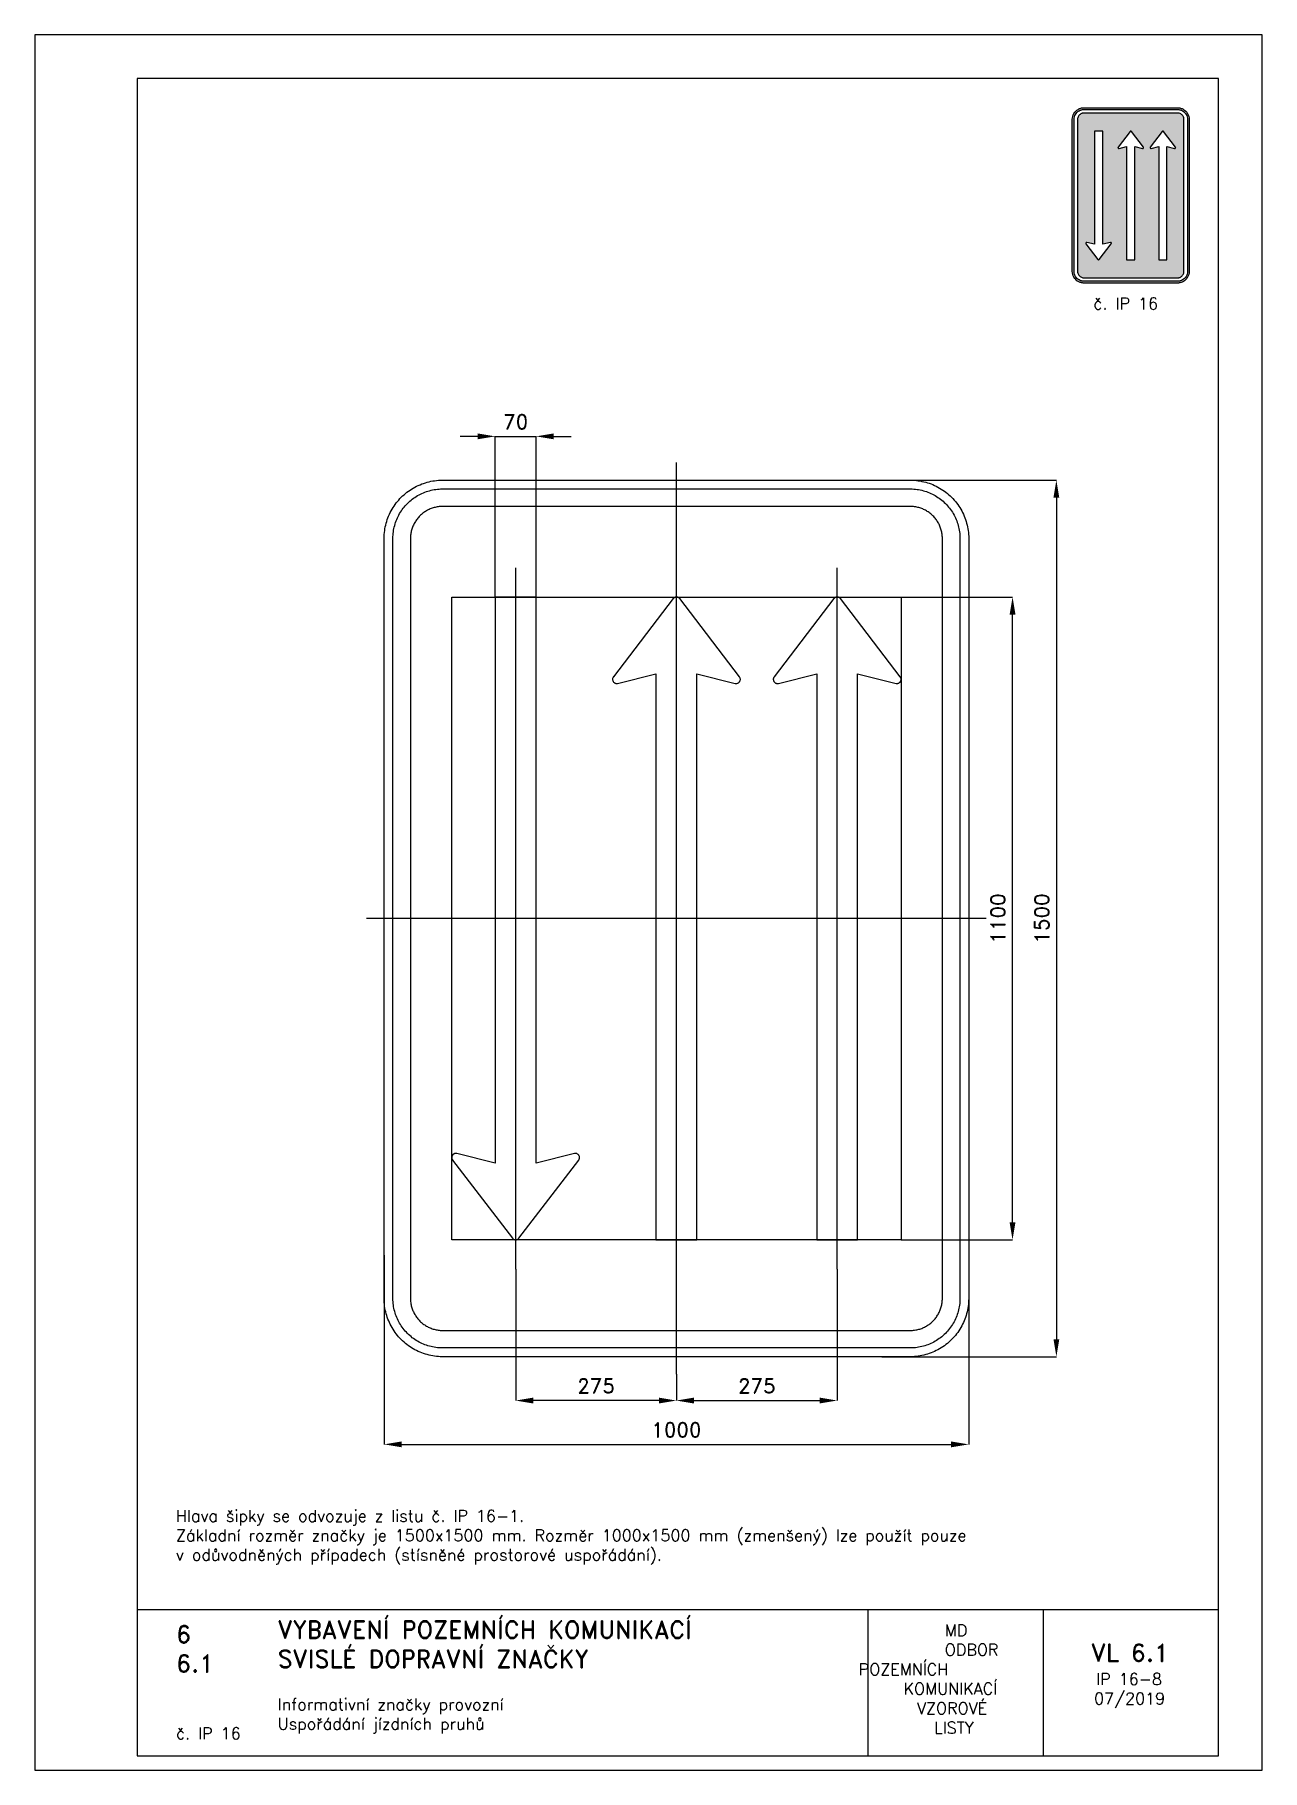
# Paper-space layout 'IP 16-8' of a CAD drawing. Header units: millimetres. Extents: x 0 to 210, y 0 to 297.
# The model-space entities are those that its viewports show. They can reach past a viewport. Long polylines and large blocks are cut down to what shows.
import ezdxf

# ---------------------------------------------------------------- set-up
doc = ezdxf.new("R2010")
doc.units = ezdxf.units.MM
doc.header["$LTSCALE"] = 5
doc.linetypes.add('ČERCHOVANÁX2', pattern=[2, 1, -0.5, 0, -0.5])
doc.linetypes.add('ČÁRKOVANÁX2', pattern=[1.5, 1, -0.5])
for name, color, linetype in [('Kóty', 2, 'Continuous'), ('Rozpiska', 7, 'Continuous'), ('Značka', 7, 'Continuous')]:
    doc.layers.add(name, color=color, linetype=linetype)
doc.layers.add('Rámeček', color=6, linetype='Continuous', plot=False)
doc.styles.get("Standard").update_dxf_attribs({"font": 'romand.shx', "height": 25})
doc.dimstyles.get("Standard").update_dxf_attribs({"dimtxt": 25, "dimasz": 30, "dimexe": 0.18, "dimexo": 0.0625, "dimgap": 12.5, "dimtad": 1, "dimdec": 0, "dimzin": 0, "dimdsep": 46, "dimtxsty": 'Standard', "dimcen": 0.09, "dimadec": 0, "dimazin": 0, "dimtfac": 1, "dimtdec": 0, "dimtofl": 0, "dimtmove": 0, "dimatfit": 3, "dimfxl": 1, "dimtolj": 1, "dimtzin": 0, "dimarcsym": 0})

psp = doc.layouts.new('IP 16-8')

# ---------------------------------------------------------------- texts
at = {"layer": 'Rozpiska', "color": 7, "attachment_point": 1}
for s, width, gutter_width, heights, insert, char_height in [('\\pi3.61905;č. IP 16', 20, 125, [0], (177.5, 252), 2), ('Hlava šipky se odvozuje z listu č. IP 16-1.\\PZákladní rozměr značky je 1500x1500 mm. Rozměr 1000x1500 mm (zmenšený) lze použít pouze {\\H2.02381x; }\\Pv odůvodněných případech (stísněné prostorové uspořádání).{\\H1.84921x; }', 167.386, 100, [0], (24.14, 44.54), 2), ('6', 149.0422, 100, [0], (24.17, 24.77), 3), ('{\\C6;VYBAVENÍ POZEMNÍCH KOMUNIKACÍ\\P}SVISLÉ DOPRAVNÍ ZNAČKY{\\H1.34524x; }', 149.0422, 100, [0], (41.56, 25.56), 3), ('\\pi14.7414;{\\C6;MD\\P\\pi2.36044;}ODBOR POZEMNÍCH{\\H1.57143x; }\\P\\pi7.69378;KOMUNIKACÍ{\\H1.5x; }\\P\\pi9.97949;{\\C6;VZOROVÉ\\H1.47619x; \\H0.67742x;\\P\\pi12.93187;LISTY\\H1.26984x; }', 33.1018, 100, [0], (140.95, 24.95), 2), ('\\pi1.03113;{\\H1.5x;\\C6;VL 6.1\\P\\pi1.93586;\\H0.66667x;IP 16-8\\H1.66666x; \\H0.6x;\\P\\pi1.5549;07/2019\\H1.80159x; }', 16.0623, 100, [0], (179.66, 21.61), 2), ('6.1', 149.0422, 100, [0], (24.17, 19.78), 3), ('{\\C6;Informativní značky provozní\\P}Uspořádání jízdních pruhů{\\H1.83333x; }', 149.0422, 100, [0], (41.56, 12.29), 2), ('{\\C6;č. IP 16}', 18.3305, 100, [2.67], (24.18, 7.3), 2)]:
    psp.add_mtext_dynamic_manual_height_columns(s, width=width, gutter_width=gutter_width, heights=heights, dxfattribs=dict(at, insert=insert, char_height=char_height))

msp = doc.modelspace()

# ---------------------------------------------------------------- blocks, each defined once
blk = doc.blocks.new('*D0')
at = {"layer": 'Defpoints', "color": 0, "transparency": 16777216}
for p in [(-500, -576.2), (500, -596.8), (500, -900)]:
    blk.add_point(p, dxfattribs=at)
at = {"layer": 'Kóty', "color": 0, "lineweight": -2, "transparency": 16777216}
for p, q in [((-500, -576.2), (-500, -900.2)), ((500, -596.9), (500, -900.2)), ((-470, -900), (470, -900))]:
    blk.add_line(p, q, dxfattribs=at)
at = {"layer": 'Kóty', "color": 0, "transparency": 16777216}
for points in [[(-470, -895), (-470, -905), (-500, -900)], [(470, -895), (470, -905), (500, -900)]]:
    blk.add_solid(points, dxfattribs=at)
at = {"layer": 'Kóty', "color": 0, "transparency": 16777216, "insert": (0, -875), "char_height": 25, "attachment_point": 5}
blk.add_mtext('\\A1;1000', dxfattribs=at)
blk = doc.blocks.new('*D1')
at = {"layer": 'Defpoints', "color": 0, "transparency": 16777216}
for p in [(384.34, 550), (575, 550), (384.34, -550)]:
    blk.add_point(p, dxfattribs=at)
at = {"layer": 'Kóty', "color": 0, "lineweight": -2, "transparency": 16777216}
for p, q in [((384.4025, 550), (575.18, 550)), ((575, -520), (575, 520)), ((384.4025, -550), (575.18, -550))]:
    blk.add_line(p, q, dxfattribs=at)
at = {"layer": 'Kóty', "color": 0, "transparency": 16777216}
for points in [[(570, 520), (580, 520), (575, 550)], [(570, -520), (580, -520), (575, -550)]]:
    blk.add_solid(points, dxfattribs=at)
at = {"layer": 'Kóty', "color": 0, "transparency": 16777216, "insert": (550, 0), "char_height": 25, "attachment_point": 5, "rotation": 90}
blk.add_mtext('\\A1;1100', dxfattribs=at)
blk = doc.blocks.new('*D2')
at = {"layer": 'Defpoints', "color": 0, "transparency": 16777216}
for p in [(339.5, 750), (351.4, -750), (650, -750)]:
    blk.add_point(p, dxfattribs=at)
at = {"layer": 'Kóty', "color": 0, "lineweight": -2, "transparency": 16777216}
for p, q in [((339.6, 750), (650.2, 750)), ((650, 720), (650, -720)), ((351.5, -750), (650.2, -750))]:
    blk.add_line(p, q, dxfattribs=at)
at = {"layer": 'Kóty', "color": 0, "transparency": 16777216}
for points in [[(645, 720), (655, 720), (650, 750)], [(645, -720), (655, -720), (650, -750)]]:
    blk.add_solid(points, dxfattribs=at)
at = {"layer": 'Kóty', "color": 0, "transparency": 16777216, "insert": (625, 0), "char_height": 25, "attachment_point": 5, "rotation": 90}
blk.add_mtext('\\A1;1500', dxfattribs=at)
blk = doc.blocks.new('*D3')
at = {"layer": 'Defpoints', "color": 0, "transparency": 16777216}
for p in [(275, -600), (0, -780), (275, -825)]:
    blk.add_point(p, dxfattribs=at)
at = {"layer": 'Kóty', "color": 0, "lineweight": -2, "transparency": 16777216}
for p, q in [((275, -600.0625), (275, -825.18)), ((0, -780.0625), (0, -825.18)), ((30, -825), (245, -825))]:
    blk.add_line(p, q, dxfattribs=at)
at = {"layer": 'Kóty', "color": 0, "transparency": 16777216}
for points in [[(30, -820), (30, -830), (0, -825)], [(245, -820), (245, -830), (275, -825)]]:
    blk.add_solid(points, dxfattribs=at)
at = {"layer": 'Kóty', "color": 0, "transparency": 16777216, "insert": (137.5, -800), "char_height": 25, "attachment_point": 5}
blk.add_mtext('\\A1;275', dxfattribs=at)
blk = doc.blocks.new('*D4')
at = {"layer": 'Defpoints', "color": 0, "transparency": 16777216}
for p in [(-275, -600), (0, -780.0625), (-275, -825)]:
    blk.add_point(p, dxfattribs=at)
at = {"layer": 'Kóty', "color": 0, "lineweight": -2, "transparency": 16777216}
for p, q in [((-275, -600.0625), (-275, -825.18)), ((0, -780.125), (0, -825.18)), ((-30, -825), (-245, -825))]:
    blk.add_line(p, q, dxfattribs=at)
at = {"layer": 'Kóty', "color": 0, "transparency": 16777216}
for points in [[(-245, -820), (-245, -830), (-275, -825)], [(-30, -820), (-30, -830), (0, -825)]]:
    blk.add_solid(points, dxfattribs=at)
at = {"layer": 'Kóty', "color": 0, "transparency": 16777216, "insert": (-137.5, -800), "char_height": 25, "attachment_point": 5}
blk.add_mtext('\\A1;275', dxfattribs=at)
blk = doc.blocks.new('*D5')
at = {"layer": 'Defpoints', "color": 0, "transparency": 16777216}
for p in [(-240, 825), (-310, 550), (-240, 550)]:
    blk.add_point(p, dxfattribs=at)
at = {"layer": 'Kóty', "color": 0, "lineweight": -2, "transparency": 16777216}
for p, q in [((-340, 825), (-370, 825)), ((-310, 550.0625), (-310, 825.18)), ((-240, 550.0625), (-240, 825.18)), ((-210, 825), (-180, 825))]:
    blk.add_line(p, q, dxfattribs=at)
at = {"layer": 'Kóty', "color": 0, "transparency": 16777216}
for points in [[(-340, 830), (-340, 820), (-310, 825)], [(-210, 830), (-210, 820), (-240, 825)]]:
    blk.add_solid(points, dxfattribs=at)
at = {"layer": 'Kóty', "color": 0, "transparency": 16777216, "insert": (-275, 850), "char_height": 25, "attachment_point": 5}
blk.add_mtext('\\A1;70', dxfattribs=at)

# ---------------------------------------------------------------- dimensions: what is measured, and where the dimension line sits
at = {"layer": 'Kóty'}
for base, p1, p2, picture, middle in [((-240, 825), (-310, 550), (-240, 550), '*D5', (-275, 850)), ((500, -900), (-500, -576.1692), (500, -596.7977), '*D0', (0, -875)), ((-275, -825), (0, -780.0625), (-275, -600), '*D4', (-137.5, -800)), ((275, -825), (0, -780), (275, -600), '*D3', (137.5, -800))]:
    dim = msp.add_linear_dim(base=base, p1=p1, p2=p2, dimstyle='Standard', dxfattribs=at)
    dim.commit()
    dim.dimension.update_dxf_attribs({"geometry": picture, "text_midpoint": middle})
for base, p1, p2, picture, middle in [((650, -750), (339.5288, 750), (351.414, -750), '*D2', (625, 0)), ((575, 550), (384.34, -550), (384.34, 550), '*D1', (550, 0))]:
    dim = msp.add_linear_dim(base=base, p1=p1, p2=p2, angle=90, dimstyle='Standard', dxfattribs=at)
    dim.commit()
    dim.dimension.update_dxf_attribs({"geometry": picture, "text_midpoint": middle})

# ---------------------------------------------------------------- linework, layer by layer
at = {"layer": 'Kóty'}
msp.add_lwpolyline([(-310, 825), (-240, 825)], dxfattribs=at)
at = {"layer": 'Značka', "color": 6, "linetype": 'ČERCHOVANÁX2', "ltscale": 5}
for points in [[(0, -780), (0, 780)], [(-275, -600), (-275, 600)], [(275, -600), (275, 600)], [(530, 0), (-530, 0)]]:
    msp.add_lwpolyline(points, dxfattribs=at)
at = {"layer": 'Značka', "color": 5}
for points in [[(-400, -750), (-400.393, -749.9988), (-400.785, -749.9969, -0.0321801), (-413.6978, -749.0925, -0.0354432), (-426.3873, -746.4557, -0.0362667), (-438.6591, -742.3068, -0.0344205), (-450.2266, -736.4713, -0.0337216), (-461.0042, -729.2849, -0.0340847), (-470.7107, -720.7107, -0.0342086), (-479.2931, -711.0064, -0.0342292), (-486.4713, -700.2266, -0.0340441), (-492.2651, -688.6512, -0.0334121), (-496.4557, -676.3873, -0.0341269), (-499.1355, -663.6918, -0.0367447), (-499.9969, -650.785), (-499.9989, -650.393), (-500, -650), (-500, 650), (-499.9988, 650.39), (-499.9969, 650.79, -0.0321796), (-499.0925, 663.7, -0.0354411), (-496.4557, 676.39, -0.0362697), (-492.3068, 688.66, -0.0344172), (-486.4713, 700.23, -0.033719), (-479.2849, 711, -0.0340776), (-470.7107, 720.71, -0.0342077), (-461.0064, 729.29, -0.0342268), (-450.2266, 736.47, -0.0340514), (-438.6512, 742.27, -0.0334162), (-426.3873, 746.46, -0.0341286), (-413.6918, 749.14, -0.0367456), (-400.785, 750), (-400.393, 750), (-400, 750), (400, 750), (400.393, 750), (400.785, 750, -0.0321794), (413.698, 749.09, -0.0354509), (426.387, 746.46, -0.0362816), (438.659, 742.31, -0.0344246), (450.227, 736.47, -0.0337312), (461.004, 729.28, -0.034081), (470.711, 720.71, -0.0342138), (479.293, 711.01, -0.0342285), (486.471, 700.23, -0.0340344), (492.265, 688.65, -0.0334114), (496.46, 676.39, -0.0341223), (499.14, 663.69, -0.0367412), (500, 650.79), (500, 650.39), (500, 650), (500, -650), (500, -650.393), (500, -650.785, -0.0321792), (499.09, -663.6978, -0.0354418), (496.46, -676.3873, -0.0362638), (492.307, -688.6591, -0.0344153), (486.471, -700.2266, -0.0337192), (479.285, -711.0042, -0.034086), (470.711, -720.7107, -0.0342054), (461.006, -729.2931, -0.0342295), (450.227, -736.4713, -0.0340459), (438.651, -742.2651, -0.0334135), (426.387, -746.4557, -0.034127), (413.692, -749.1355, -0.036745), (400.785, -749.9969), (400.393, -749.9989), (400, -750), (-400, -750)], [(-400, -735), (-400.334, -734.999), (-400.668, -734.9974, -0.0321799), (-411.6431, -734.2286, -0.0354431), (-422.4292, -731.9874, -0.036267), (-432.8602, -728.4608, -0.0344205), (-442.6926, -723.5006, -0.0337214), (-451.8536, -717.3922, -0.0340847), (-460.1041, -710.1041, -0.0342085), (-467.3991, -701.8554, -0.0342292), (-473.5006, -692.6926, -0.0340447), (-478.4254, -682.8535, -0.0334123), (-481.9874, -672.4292, -0.0341271), (-484.2652, -661.638, -0.0367448), (-484.9974, -650.668), (-484.9991, -650.334), (-485, -650), (-485, 650), (-484.999, 650.33), (-484.9974, 650.67, -0.0321808), (-484.2286, 661.64, -0.0354437), (-481.9874, 672.43, -0.0362674), (-478.4608, 682.86, -0.034419), (-473.5006, 692.69, -0.0337112), (-467.3922, 701.85, -0.0340785), (-460.1041, 710.1, -0.034195), (-451.8554, 717.4, -0.0342194), (-442.6926, 723.5, -0.0340514), (-432.8535, 728.43, -0.0334085), (-422.4292, 731.99, -0.0341207), (-411.638, 734.27, -0.0367451), (-400.668, 735), (-400.334, 735), (-400, 735), (400, 735), (400.334, 735), (400.668, 735, -0.0321738), (411.643, 734.23, -0.0354396), (422.429, 731.99, -0.0362613), (432.86, 728.46, -0.0344296), (442.693, 723.5, -0.0337309), (451.854, 717.39, -0.0340802), (460.104, 710.1, -0.0342125), (467.399, 701.86, -0.03423), (473.501, 692.69, -0.0340367), (478.425, 682.85, -0.0334178), (481.987, 672.43, -0.0341274), (484.265, 661.64, -0.0367509), (484.997, 650.67), (484.999, 650.33), (485, 650), (485, -650), (484.999, -650.334), (484.997, -650.668, -0.0321847), (484.229, -661.6431, -0.0354498), (481.987, -672.4292, -0.0362714), (478.461, -682.8602, -0.0344187), (473.501, -692.6926, -0.0337149), (467.392, -701.8536, -0.0340831), (460.104, -710.1041, -0.0342094), (451.855, -717.3991, -0.0342308), (442.693, -723.5006, -0.0340424), (432.854, -728.4254, -0.0334111), (422.429, -731.9874, -0.0341271), (411.638, -734.2652, -0.0367448), (400.668, -734.9974), (400.334, -734.9991), (400, -735), (-400, -735)], [(-400, -705), (400, -705), (400.216, -704.9994), (400.432, -704.9983, 0.0321799), (407.534, -704.5008, 0.0354424), (414.513, -703.0507, 0.0362647), (421.263, -700.7687, 0.0344223), (427.625, -697.5592, 0.033717), (433.552, -693.6067, 0.034088), (438.891, -688.8909, 0.0342122), (443.611, -683.5535, 0.0342287), (447.559, -677.6246, 0.0340415), (450.746, -671.2582, 0.0334124), (453.051, -664.513, 0.0341249), (454.525, -657.5305, 0.0367432), (454.998, -650.432), (454.999, -650.216), (455, -650), (455, 650), (454.999, 650.22), (454.998, 650.43, 0.0321867), (454.501, 657.53, 0.0354421), (453.051, 664.51, 0.0362779), (450.769, 671.26, 0.0344207), (447.559, 677.62, 0.0337176), (443.607, 683.55, 0.0340785), (438.891, 688.89, 0.0341988), (433.554, 693.61, 0.0342361), (427.625, 697.56, 0.0340303), (421.258, 700.75, 0.033395), (414.513, 703.05, 0.0341092), (407.53, 704.52, 0.0367438), (400.432, 705), (400.216, 705), (400, 705), (-400, 705), (-400.216, 705), (-400.432, 705, 0.0321706), (-407.5338, 704.5, 0.0354292), (-414.513, 703.05, 0.036266), (-421.2625, 700.77, 0.0344312), (-427.6246, 697.56, 0.0337345), (-433.5523, 693.61, 0.034079), (-438.8909, 688.89, 0.0342245), (-443.6112, 683.55, 0.0342352), (-447.5592, 677.62, 0.0340405), (-450.7458, 671.26, 0.0334087), (-453.0507, 664.51, 0.034125), (-454.5245, 657.53, 0.0367448), (-454.9983, 650.43), (-454.9994, 650.22), (-455, 650), (-455, -650), (-454.9994, -650.216), (-454.9983, -650.432, 0.0321797), (-454.5008, -657.5338, 0.0354429), (-453.0507, -664.513, 0.0362669), (-450.7687, -671.2625, 0.0344214), (-447.5592, -677.6246, 0.0337215), (-443.6067, -683.5523, 0.0340845), (-438.8909, -688.8909, 0.0342083), (-433.5535, -693.6112, 0.0342301), (-427.6246, -697.5592, 0.0340439), (-421.2582, -700.7458, 0.0334124), (-414.513, -703.0507, 0.0341275), (-407.5305, -704.5245, 0.0367453), (-400.432, -704.9983), (-400.216, -704.9994), (-400, -705)], [(-310, 550), (-310, -418.53), (-375.67, -402.31), (-375.8, -402.28), (-375.93, -402.25), (-376.83, -402.13, 0.0355621), (-377.75, -402.13, 0.0336465), (-378.6, -402.23), (-379.43, -402.44), (-380.22, -402.74), (-380.98, -403.14), (-381.68, -403.64), (-382.32, -404.21), (-382.56, -404.47), (-382.78, -404.74), (-382.92, -404.91), (-383.05, -405.09), (-383.12, -405.2), (-383.2, -405.31), (-383.27, -405.42), (-383.34, -405.54), (-383.47, -405.77), (-383.59, -406), (-383.86, -406.59), (-384.07, -407.21), (-384.26, -408.03), (-384.34, -408.88), (-384.33, -409.72), (-384.2, -410.56), (-383.98, -411.38), (-383.65, -412.17), (-383.49, -412.48), (-383.31, -412.77), (-383.19, -412.96), (-383.07, -413.14), (-382.99, -413.25), (-382.91, -413.36), (-280.56, -547.25), (-280.5, -547.33), (-280.44, -547.41), (-279.99, -547.92), (-279.49, -548.37), (-278.98, -548.76), (-278.44, -549.1), (-277.87, -549.39), (-277.27, -549.62), (-276.66, -549.8), (-276.03, -549.92), (-275.77, -549.96), (-275.52, -549.98), (-275.35, -549.99), (-275.19, -550), (-275.09, -550), (-274.99, -550), (-274.9, -550), (-274.8, -550), (-274.6, -549.99), (-274.41, -549.98), (-273.93, -549.92), (-273.45, -549.83), (-272.84, -549.66), (-272.24, -549.44), (-271.67, -549.16), (-271.12, -548.83), (-270.61, -548.46), (-270.13, -548.03), (-269.95, -547.85), (-269.77, -547.66), (-269.66, -547.53), (-269.56, -547.41), (-269.5, -547.33), (-269.44, -547.25), (-167.14, -413.36), (-167.06, -413.25), (-166.98, -413.14), (-166.5, -412.36), (-166.14, -411.52), (-165.89, -410.7), (-165.76, -409.85), (-165.72, -409), (-165.79, -408.15), (-165.96, -407.31), (-166.23, -406.5), (-166.37, -406.17), (-166.53, -405.86), (-166.7, -405.55), (-166.89, -405.25), (-167.52, -404.42), (-168.28, -403.7), (-168.96, -403.19), (-169.7, -402.78), (-170.48, -402.46), (-171.3, -402.24), (-172.14, -402.12, 0.0338119), (-173, -402.11), (-173.34, -402.13), (-173.69, -402.17), (-173.9, -402.21), (-174.12, -402.25), (-174.25, -402.28), (-174.38, -402.31), (-240, -418.53), (-240, 550), (-310, 550)], [(35, -550), (35, 418.53), (100.67, 402.31), (100.8, 402.28), (100.93, 402.25), (101.83, 402.13, 0.0355621), (102.75, 402.13, 0.0336465), (103.6, 402.23), (104.43, 402.44), (105.23, 402.74), (105.98, 403.14), (106.68, 403.64), (107.32, 404.21), (107.56, 404.47), (107.78, 404.74), (107.92, 404.91), (108.05, 405.09), (108.13, 405.2), (108.2, 405.31), (108.27, 405.42), (108.34, 405.54), (108.47, 405.77), (108.59, 406), (108.86, 406.59), (109.07, 407.21), (109.26, 408.03), (109.34, 408.88), (109.33, 409.72), (109.2, 410.56), (108.98, 411.38), (108.65, 412.17), (108.49, 412.48), (108.31, 412.77), (108.19, 412.96), (108.07, 413.14), (107.99, 413.25), (107.91, 413.36), (5.56, 547.25), (5.5, 547.33), (5.44, 547.41), (4.99, 547.92), (4.49, 548.37), (3.98, 548.76), (3.44, 549.1), (2.87, 549.39), (2.28, 549.62), (1.66, 549.8), (1.03, 549.92), (0.77, 549.96), (0.52, 549.98), (0.35, 549.99), (0.19, 550), (0.09, 550), (-0.01, 550), (-0.1, 550), (-0.2, 550), (-0.4, 549.99), (-0.59, 549.98), (-1.07, 549.92), (-1.55, 549.83), (-2.16, 549.66), (-2.76, 549.44), (-3.33, 549.16), (-3.88, 548.83), (-4.39, 548.46), (-4.87, 548.03), (-5.05, 547.85), (-5.23, 547.66), (-5.33, 547.53), (-5.44, 547.41), (-5.5, 547.33), (-5.56, 547.25), (-107.86, 413.36), (-107.94, 413.25), (-108.02, 413.14), (-108.49, 412.36), (-108.86, 411.52), (-109.11, 410.7), (-109.24, 409.85), (-109.28, 409), (-109.21, 408.15), (-109.04, 407.31), (-108.77, 406.5), (-108.63, 406.17), (-108.47, 405.86), (-108.3, 405.55), (-108.11, 405.25), (-107.48, 404.42), (-106.72, 403.7), (-106.04, 403.19), (-105.29, 402.78), (-104.51, 402.46), (-103.7, 402.24), (-102.86, 402.12, 0.0338119), (-102, 402.11), (-101.66, 402.13), (-101.31, 402.17), (-101.09, 402.21), (-100.88, 402.25), (-100.75, 402.28), (-100.62, 402.31), (-35, 418.53), (-35, -550), (35, -550)], [(310, -550), (310, 418.53), (375.67, 402.31), (375.8, 402.28), (375.93, 402.25), (376.84, 402.13, 0.0355528), (377.75, 402.13, 0.0336465), (378.6, 402.23), (379.43, 402.44), (380.23, 402.74), (380.98, 403.14), (381.69, 403.64), (382.32, 404.21), (382.56, 404.47), (382.79, 404.74), (382.92, 404.91), (383.05, 405.09), (383.13, 405.2), (383.2, 405.31), (383.27, 405.42), (383.34, 405.54), (383.47, 405.77), (383.6, 406), (383.86, 406.59), (384.07, 407.21), (384.26, 408.03), (384.34, 408.88), (384.33, 409.72), (384.2, 410.56), (383.98, 411.38), (383.65, 412.17), (383.49, 412.48), (383.31, 412.77), (383.19, 412.96), (383.07, 413.14), (382.99, 413.25), (382.91, 413.36), (280.57, 547.25), (280.5, 547.33), (280.44, 547.41), (279.99, 547.92), (279.49, 548.37), (278.98, 548.76), (278.44, 549.1), (277.87, 549.39), (277.28, 549.62), (276.66, 549.8), (276.03, 549.92), (275.77, 549.96), (275.52, 549.98), (275.35, 549.99), (275.19, 550), (275.09, 550), (275, 550), (274.9, 550), (274.8, 550), (274.6, 549.99), (274.41, 549.98), (273.93, 549.92), (273.46, 549.83), (272.84, 549.66), (272.24, 549.44), (271.67, 549.16), (271.13, 548.83), (270.61, 548.46), (270.13, 548.03), (269.95, 547.85), (269.77, 547.66), (269.67, 547.53), (269.56, 547.41), (269.5, 547.33), (269.44, 547.25), (167.14, 413.36), (167.06, 413.25), (166.98, 413.14), (166.51, 412.36), (166.14, 411.52), (165.9, 410.7), (165.76, 409.85), (165.72, 409), (165.79, 408.15), (165.96, 407.31), (166.23, 406.5), (166.37, 406.17), (166.53, 405.86), (166.7, 405.55), (166.89, 405.25), (167.53, 404.42), (168.28, 403.7), (168.96, 403.19), (169.71, 402.78), (170.49, 402.46), (171.3, 402.24), (172.15, 402.12, 0.0338058), (173, 402.11), (173.34, 402.13), (173.69, 402.17), (173.91, 402.21), (174.12, 402.25), (174.25, 402.28), (174.38, 402.31), (240, 418.53), (240, -550), (310, -550)]]:
    msp.add_lwpolyline(points, format="xyb", dxfattribs=at)
at = {"layer": 'Značka', "color": 6, "linetype": 'ČÁRKOVANÁX2', "ltscale": 2.5}
msp.add_lwpolyline([(-384.24, -550), (-384.24, 550), (384.34, 550), (384.34, -550), (-384.24, -550)], dxfattribs=at)

msp.set_redraw_order([(e.dxf.handle, doc.entitydb.next_handle()) for e in msp.query("TEXT MTEXT ATTDEF DIMENSION ARC_DIMENSION")])  # texts and dimensions are drawn at this point

# ---------------------------------------------------------------- hatches: boundary and pattern name
at = {"layer": 'Značka'}
h = psp.add_hatch(color=170, dxfattribs=at)
h.dxf.hatch_style = 1
h.paths.add_polyline_path([(188.2, 258.5), (188.2, 277.87), (189.51, 277.55), (189.51, 277.55), (189.52, 277.55), (189.54, 277.54), (189.55, 277.54), (189.57, 277.54), (189.59, 277.55), (189.6, 277.55), (189.62, 277.56), (189.63, 277.57), (189.65, 277.58), (189.65, 277.59), (189.65, 277.59), (189.66, 277.6), (189.66, 277.6), (189.66, 277.6), (189.66, 277.61), (189.66, 277.61), (189.67, 277.61), (189.67, 277.62), (189.67, 277.62), (189.68, 277.63), (189.68, 277.64), (189.68, 277.66), (189.69, 277.68), (189.69, 277.69), (189.68, 277.71), (189.68, 277.73), (189.67, 277.74), (189.67, 277.75), (189.67, 277.76), (189.66, 277.76), (189.66, 277.76), (189.66, 277.76), (189.66, 277.77), (187.61, 280.45), (187.61, 280.45), (187.61, 280.45), (187.6, 280.46), (187.59, 280.47), (187.58, 280.48), (187.57, 280.48), (187.56, 280.49), (187.54, 280.49), (187.53, 280.5), (187.52, 280.5), (187.51, 280.5), (187.51, 280.5), (187.51, 280.5), (187.5, 280.5), (187.5, 280.5), (187.5, 280.5), (187.5, 280.5), (187.49, 280.5), (187.49, 280.5), (187.49, 280.5), (187.48, 280.5), (187.47, 280.5), (187.46, 280.49), (187.44, 280.49), (187.43, 280.48), (187.42, 280.48), (187.41, 280.47), (187.4, 280.46), (187.4, 280.46), (187.39, 280.45), (187.39, 280.45), (187.39, 280.45), (187.39, 280.45), (187.39, 280.45), (185.34, 277.77), (185.34, 277.76), (185.34, 277.76), (185.33, 277.75), (185.32, 277.73), (185.32, 277.71), (185.31, 277.7), (185.31, 277.68), (185.31, 277.66), (185.32, 277.65), (185.32, 277.63), (185.33, 277.62), (185.33, 277.62), (185.33, 277.61), (185.34, 277.61), (185.35, 277.59), (185.36, 277.57), (185.38, 277.56), (185.39, 277.56), (185.41, 277.55), (185.42, 277.54), (185.44, 277.54), (185.46, 277.54), (185.47, 277.54), (185.47, 277.54), (185.48, 277.54), (185.48, 277.55), (185.48, 277.55), (185.49, 277.55), (186.8, 277.87), (186.8, 258.5)], flags=0)
h.paths.add_polyline_path([(181.3, 280.5), (181.3, 261.13), (179.99, 261.45), (179.98, 261.45), (179.98, 261.45), (179.96, 261.46), (179.95, 261.46), (179.93, 261.46), (179.91, 261.45), (179.9, 261.45), (179.88, 261.44), (179.87, 261.43), (179.85, 261.42), (179.85, 261.41), (179.85, 261.41), (179.84, 261.4), (179.84, 261.4), (179.84, 261.4), (179.84, 261.39), (179.84, 261.39), (179.83, 261.39), (179.83, 261.38), (179.83, 261.38), (179.82, 261.37), (179.82, 261.36), (179.82, 261.34), (179.81, 261.32), (179.81, 261.31), (179.82, 261.29), (179.82, 261.27), (179.83, 261.26), (179.83, 261.25), (179.83, 261.24), (179.84, 261.24), (179.84, 261.24), (179.84, 261.24), (179.84, 261.23), (181.89, 258.55), (181.89, 258.55), (181.89, 258.55), (181.9, 258.54), (181.91, 258.53), (181.92, 258.52), (181.93, 258.52), (181.94, 258.51), (181.96, 258.51), (181.97, 258.5), (181.98, 258.5), (181.99, 258.5), (181.99, 258.5), (181.99, 258.5), (182, 258.5), (182, 258.5), (182, 258.5), (182, 258.5), (182, 258.5), (182.01, 258.5), (182.01, 258.5), (182.02, 258.5), (182.03, 258.5), (182.04, 258.51), (182.06, 258.51), (182.07, 258.52), (182.08, 258.52), (182.09, 258.53), (182.1, 258.54), (182.1, 258.54), (182.11, 258.55), (182.11, 258.55), (182.11, 258.55), (182.11, 258.55), (182.11, 258.55), (184.16, 261.23), (184.16, 261.24), (184.16, 261.24), (184.17, 261.25), (184.18, 261.27), (184.18, 261.29), (184.19, 261.3), (184.19, 261.32), (184.19, 261.34), (184.18, 261.35), (184.18, 261.37), (184.17, 261.38), (184.17, 261.38), (184.17, 261.39), (184.16, 261.39), (184.15, 261.41), (184.14, 261.43), (184.12, 261.44), (184.11, 261.44), (184.09, 261.45), (184.07, 261.46), (184.06, 261.46), (184.04, 261.46), (184.03, 261.46), (184.03, 261.46), (184.02, 261.46), (184.02, 261.45), (184.02, 261.45), (184.01, 261.45), (182.7, 261.13), (182.7, 280.5)], flags=0)
h.paths.add_polyline_path([(193.7, 258.5), (193.7, 277.87), (195.01, 277.55), (195.01, 277.55), (195.02, 277.55), (195.04, 277.54), (195.05, 277.54), (195.07, 277.54), (195.09, 277.55), (195.1, 277.55), (195.12, 277.56), (195.13, 277.57), (195.15, 277.58), (195.15, 277.59), (195.15, 277.59), (195.16, 277.6), (195.16, 277.6), (195.16, 277.6), (195.16, 277.61), (195.16, 277.61), (195.17, 277.61), (195.17, 277.62), (195.17, 277.62), (195.18, 277.63), (195.18, 277.64), (195.18, 277.66), (195.19, 277.68), (195.19, 277.69), (195.18, 277.71), (195.18, 277.73), (195.17, 277.74), (195.17, 277.75), (195.17, 277.76), (195.16, 277.76), (195.16, 277.76), (195.16, 277.76), (195.16, 277.77), (193.11, 280.45), (193.11, 280.45), (193.11, 280.45), (193.1, 280.46), (193.09, 280.47), (193.08, 280.48), (193.07, 280.48), (193.06, 280.49), (193.04, 280.49), (193.03, 280.5), (193.02, 280.5), (193.01, 280.5), (193.01, 280.5), (193.01, 280.5), (193, 280.5), (193, 280.5), (193, 280.5), (193, 280.5), (192.99, 280.5), (192.99, 280.5), (192.99, 280.5), (192.98, 280.5), (192.97, 280.5), (192.96, 280.49), (192.94, 280.49), (192.93, 280.48), (192.92, 280.48), (192.91, 280.47), (192.9, 280.46), (192.9, 280.46), (192.89, 280.45), (192.89, 280.45), (192.89, 280.45), (192.89, 280.45), (192.89, 280.45), (190.84, 277.77), (190.84, 277.76), (190.84, 277.76), (190.83, 277.75), (190.82, 277.73), (190.82, 277.71), (190.81, 277.7), (190.81, 277.68), (190.81, 277.66), (190.82, 277.65), (190.82, 277.63), (190.83, 277.62), (190.83, 277.62), (190.83, 277.61), (190.84, 277.61), (190.85, 277.59), (190.86, 277.57), (190.88, 277.56), (190.89, 277.56), (190.91, 277.55), (190.93, 277.54), (190.94, 277.54), (190.96, 277.54), (190.97, 277.54), (190.97, 277.54), (190.98, 277.54), (190.98, 277.55), (190.98, 277.55), (190.99, 277.55), (192.3, 277.87), (192.3, 258.5)], flags=0)
edge = h.paths.add_edge_path(flags=16)
edge.add_line((179.5, 254.8), (179.49, 254.8))
edge.add_line((179.49, 254.8), (179.49, 254.8))
edge.add_arc((179.5, 256.51), 1.71, 262.3056, 269.6767, ccw=False)
edge.add_arc((179.48, 256.36), 1.56, 254.206, 262.3257, ccw=False)
edge.add_arc((179.43, 256.33), 1.52, 247.1655, 255.4716, ccw=False)
edge.add_line((178.84, 254.93), (178.65, 255.03))
edge.add_line((178.65, 255.03), (178.46, 255.15))
edge.add_line((178.46, 255.15), (178.3, 255.3))
edge.add_line((178.3, 255.3), (178.15, 255.46))
edge.add_line((178.15, 255.46), (178.03, 255.65))
edge.add_line((178.03, 255.65), (177.93, 255.84))
edge.add_line((177.93, 255.84), (177.86, 256.05))
edge.add_line((177.86, 256.05), (177.81, 256.27))
edge.add_line((177.81, 256.27), (177.8, 256.49))
edge.add_line((177.8, 256.49), (177.8, 256.49))
edge.add_line((177.8, 256.49), (177.8, 256.5))
edge.add_line((177.8, 256.5), (177.8, 282.5))
edge.add_line((177.8, 282.5), (177.8, 282.51))
edge.add_line((177.8, 282.51), (177.8, 282.51))
edge.add_line((177.8, 282.51), (177.82, 282.73))
edge.add_line((177.82, 282.73), (177.86, 282.95))
edge.add_line((177.86, 282.95), (177.93, 283.16))
edge.add_line((177.93, 283.16), (178.03, 283.35))
edge.add_line((178.03, 283.35), (178.15, 283.54))
edge.add_line((178.15, 283.54), (178.3, 283.7))
edge.add_line((178.3, 283.7), (178.46, 283.85))
edge.add_line((178.46, 283.85), (178.65, 283.97))
edge.add_line((178.65, 283.97), (178.84, 284.07))
edge.add_arc((179.48, 282.55), 1.65, 105.0383, 112.6872, ccw=False)
edge.add_arc((179.49, 282.58), 1.62, 98.0229, 105.84, ccw=False)
edge.add_arc((179.48, 282.7), 1.5, 89.5981, 98.0162, ccw=False)
edge.add_line((179.49, 284.2), (179.49, 284.2))
edge.add_line((179.49, 284.2), (179.5, 284.2))
edge.add_line((179.5, 284.2), (195.5, 284.2))
edge.add_line((195.5, 284.2), (195.51, 284.2))
edge.add_line((195.51, 284.2), (195.51, 284.2))
edge.add_arc((195.5, 282.5), 1.7, 82.2744, 89.644, ccw=False)
edge.add_arc((195.52, 282.64), 1.56, 74.2232, 82.3419, ccw=False)
edge.add_arc((195.57, 282.66), 1.53, 67.2655, 75.5702, ccw=False)
edge.add_line((196.16, 284.07), (196.35, 283.97))
edge.add_line((196.35, 283.97), (196.54, 283.85))
edge.add_line((196.54, 283.85), (196.7, 283.7))
edge.add_line((196.7, 283.7), (196.85, 283.54))
edge.add_line((196.85, 283.54), (196.97, 283.35))
edge.add_line((196.97, 283.35), (197.07, 283.16))
edge.add_line((197.07, 283.16), (197.14, 282.95))
edge.add_line((197.14, 282.95), (197.19, 282.73))
edge.add_line((197.19, 282.73), (197.2, 282.51))
edge.add_line((197.2, 282.51), (197.2, 282.51))
edge.add_line((197.2, 282.51), (197.2, 282.5))
edge.add_line((197.2, 282.5), (197.2, 256.5))
edge.add_line((197.2, 256.5), (197.2, 256.49))
edge.add_line((197.2, 256.49), (197.2, 256.49))
edge.add_line((197.2, 256.49), (197.18, 256.27))
edge.add_line((197.18, 256.27), (197.14, 256.05))
edge.add_line((197.14, 256.05), (197.07, 255.84))
edge.add_line((197.07, 255.84), (196.97, 255.65))
edge.add_line((196.97, 255.65), (196.85, 255.46))
edge.add_line((196.85, 255.46), (196.7, 255.3))
edge.add_line((196.7, 255.3), (196.54, 255.15))
edge.add_line((196.54, 255.15), (196.35, 255.03))
edge.add_line((196.35, 255.03), (196.16, 254.93))
edge.add_line((196.16, 254.93), (195.95, 254.86))
edge.add_arc((195.51, 256.42), 1.62, 278.0003, 285.8188, ccw=False)
edge.add_arc((195.52, 256.29), 1.49, 269.634, 278.0521, ccw=False)
edge.add_line((195.51, 254.8), (195.51, 254.8))
edge.add_line((195.51, 254.8), (195.5, 254.8))
edge.add_line((195.5, 254.8), (179.5, 254.8))
edge = h.paths.add_edge_path(flags=0)
edge.add_line((179.5, 255.4), (195.5, 255.4))
edge.add_line((195.5, 255.4), (195.5, 255.4))
edge.add_line((195.5, 255.4), (195.51, 255.4))
edge.add_arc((195.5, 256.51), 1.11, 270.3216, 277.6948)
edge.add_arc((195.52, 256.41), 1.01, 277.6448, 285.7626)
edge.add_line((195.79, 255.44), (195.93, 255.48))
edge.add_line((195.93, 255.48), (196.05, 255.55))
edge.add_line((196.05, 255.55), (196.17, 255.63))
edge.add_line((196.17, 255.63), (196.28, 255.72))
edge.add_line((196.28, 255.72), (196.37, 255.83))
edge.add_line((196.37, 255.83), (196.45, 255.95))
edge.add_line((196.45, 255.95), (196.51, 256.07))
edge.add_line((196.51, 256.07), (196.56, 256.21))
edge.add_line((196.56, 256.21), (196.59, 256.35))
edge.add_line((196.59, 256.35), (196.6, 256.49))
edge.add_line((196.6, 256.49), (196.6, 256.5))
edge.add_line((196.6, 256.5), (196.6, 256.5))
edge.add_line((196.6, 256.5), (196.6, 282.5))
edge.add_line((196.6, 282.5), (196.6, 282.5))
edge.add_line((196.6, 282.5), (196.6, 282.51))
edge.add_line((196.6, 282.51), (196.59, 282.65))
edge.add_line((196.59, 282.65), (196.56, 282.79))
edge.add_line((196.56, 282.79), (196.52, 282.93))
edge.add_line((196.52, 282.93), (196.45, 283.05))
edge.add_line((196.45, 283.05), (196.37, 283.17))
edge.add_line((196.37, 283.17), (196.28, 283.28))
edge.add_line((196.28, 283.28), (196.17, 283.37))
edge.add_line((196.17, 283.37), (196.05, 283.45))
edge.add_line((196.05, 283.45), (195.93, 283.51))
edge.add_line((195.93, 283.51), (195.79, 283.56))
edge.add_arc((195.5, 282.55), 1.05, 74.2322, 82.0482)
edge.add_arc((195.51, 282.63), 0.969, 81.9225, 90.3422)
edge.add_line((195.51, 283.6), (195.5, 283.6))
edge.add_line((195.5, 283.6), (195.5, 283.6))
edge.add_line((195.5, 283.6), (179.5, 283.6))
edge.add_line((179.5, 283.6), (179.5, 283.6))
edge.add_line((179.5, 283.6), (179.49, 283.6))
edge.add_arc((179.5, 282.49), 1.11, 90.3427, 97.7138)
edge.add_arc((179.48, 282.59), 1.01, 97.6782, 105.7929)
edge.add_arc((179.46, 282.61), 0.984, 104.5116, 112.816)
edge.add_line((179.07, 283.52), (178.95, 283.45))
edge.add_line((178.95, 283.45), (178.83, 283.37))
edge.add_line((178.83, 283.37), (178.72, 283.28))
edge.add_line((178.72, 283.28), (178.63, 283.17))
edge.add_line((178.63, 283.17), (178.55, 283.05))
edge.add_line((178.55, 283.05), (178.48, 282.93))
edge.add_line((178.48, 282.93), (178.44, 282.79))
edge.add_line((178.44, 282.79), (178.41, 282.65))
edge.add_line((178.41, 282.65), (178.4, 282.51))
edge.add_line((178.4, 282.51), (178.4, 282.5))
edge.add_line((178.4, 282.5), (178.4, 282.5))
edge.add_line((178.4, 282.5), (178.4, 256.5))
edge.add_line((178.4, 256.5), (178.4, 256.5))
edge.add_line((178.4, 256.5), (178.4, 256.49))
edge.add_line((178.4, 256.49), (178.41, 256.35))
edge.add_line((178.41, 256.35), (178.44, 256.21))
edge.add_line((178.44, 256.21), (178.48, 256.07))
edge.add_line((178.48, 256.07), (178.55, 255.95))
edge.add_line((178.55, 255.95), (178.63, 255.83))
edge.add_line((178.63, 255.83), (178.72, 255.72))
edge.add_line((178.72, 255.72), (178.83, 255.63))
edge.add_line((178.83, 255.63), (178.95, 255.55))
edge.add_line((178.95, 255.55), (179.07, 255.49))
edge.add_line((179.07, 255.49), (179.21, 255.44))
edge.add_arc((179.5, 256.45), 1.05, 254.1671, 261.9875)
edge.add_arc((179.48, 256.37), 0.969, 261.9721, 270.3923)
edge.add_line((179.49, 255.4), (179.5, 255.4))
edge.add_line((179.5, 255.4), (179.5, 255.4))
edge = h.paths.add_edge_path()
edge.add_line((179.5, 254.5), (179.49, 254.5))
edge.add_line((179.49, 254.5), (179.48, 254.5))
edge.add_arc((179.5, 256.51), 2.01, 262.3062, 269.6786, ccw=False)
edge.add_arc((179.47, 256.33), 1.83, 254.2046, 262.3198, ccw=False)
edge.add_arc((179.42, 256.3), 1.79, 247.166, 255.4694, ccw=False)
edge.add_arc((179.46, 256.39), 1.89, 239.2953, 247.1752, ccw=False)
edge.add_line((178.5, 254.77), (178.28, 254.91))
edge.add_line((178.28, 254.91), (178.09, 255.09))
edge.add_line((178.09, 255.09), (177.91, 255.28))
edge.add_line((177.91, 255.28), (177.77, 255.5))
edge.add_line((177.77, 255.5), (177.65, 255.73))
edge.add_line((177.65, 255.73), (177.57, 255.97))
edge.add_line((177.57, 255.97), (177.52, 256.23))
edge.add_line((177.52, 256.23), (177.5, 256.48))
edge.add_line((177.5, 256.48), (177.5, 256.49))
edge.add_line((177.5, 256.49), (177.5, 256.5))
edge.add_line((177.5, 256.5), (177.5, 282.5))
edge.add_line((177.5, 282.5), (177.5, 282.51))
edge.add_line((177.5, 282.51), (177.5, 282.52))
edge.add_line((177.5, 282.52), (177.52, 282.77))
edge.add_line((177.52, 282.77), (177.57, 283.03))
edge.add_line((177.57, 283.03), (177.65, 283.27))
edge.add_line((177.65, 283.27), (177.77, 283.5))
edge.add_line((177.77, 283.5), (177.91, 283.72))
edge.add_line((177.91, 283.72), (178.09, 283.91))
edge.add_line((178.09, 283.91), (178.28, 284.09))
edge.add_line((178.28, 284.09), (178.5, 284.23))
edge.add_arc((179.46, 282.59), 1.9, 112.7041, 120.5051, ccw=False)
edge.add_arc((179.48, 282.55), 1.94, 105.0448, 112.6921, ccw=False)
edge.add_arc((179.49, 282.6), 1.9, 98.0057, 105.8262, ccw=False)
edge.add_arc((179.47, 282.74), 1.76, 89.6049, 98.0232, ccw=False)
edge.add_line((179.48, 284.5), (179.49, 284.5))
edge.add_line((179.49, 284.5), (179.5, 284.5))
edge.add_line((179.5, 284.5), (195.5, 284.5))
edge.add_line((195.5, 284.5), (195.51, 284.5))
edge.add_line((195.51, 284.5), (195.52, 284.5))
edge.add_arc((195.5, 282.49), 2.01, 82.2788, 89.651, ccw=False)
edge.add_arc((195.53, 282.67), 1.83, 74.2417, 82.3587, ccw=False)
edge.add_arc((195.58, 282.69), 1.79, 67.2023, 75.5091, ccw=False)
edge.add_arc((195.54, 282.62), 1.88, 59.137, 67.0177, ccw=False)
edge.add_line((196.5, 284.23), (196.72, 284.09))
edge.add_line((196.72, 284.09), (196.91, 283.91))
edge.add_line((196.91, 283.91), (197.09, 283.72))
edge.add_line((197.09, 283.72), (197.23, 283.5))
edge.add_line((197.23, 283.5), (197.35, 283.27))
edge.add_line((197.35, 283.27), (197.43, 283.03))
edge.add_line((197.43, 283.03), (197.48, 282.77))
edge.add_line((197.48, 282.77), (197.5, 282.52))
edge.add_line((197.5, 282.52), (197.5, 282.51))
edge.add_line((197.5, 282.51), (197.5, 282.5))
edge.add_line((197.5, 282.5), (197.5, 256.5))
edge.add_line((197.5, 256.5), (197.5, 256.49))
edge.add_line((197.5, 256.49), (197.5, 256.48))
edge.add_line((197.5, 256.48), (197.48, 256.23))
edge.add_line((197.48, 256.23), (197.43, 255.97))
edge.add_line((197.43, 255.97), (197.35, 255.73))
edge.add_line((197.35, 255.73), (197.23, 255.5))
edge.add_line((197.23, 255.5), (197.09, 255.28))
edge.add_line((197.09, 255.28), (196.91, 255.09))
edge.add_line((196.91, 255.09), (196.72, 254.91))
edge.add_line((196.72, 254.91), (196.5, 254.77))
edge.add_line((196.5, 254.77), (196.27, 254.65))
edge.add_arc((195.52, 256.45), 1.95, 284.9909, 292.6373, ccw=False)
edge.add_arc((195.51, 256.4), 1.9, 278.0047, 285.8248, ccw=False)
edge.add_arc((195.53, 256.26), 1.76, 269.6115, 278.0295, ccw=False)
edge.add_line((195.52, 254.5), (195.51, 254.5))
edge.add_line((195.51, 254.5), (195.5, 254.5))
edge.add_line((195.5, 254.5), (179.5, 254.5))
h = psp.add_hatch(color=170, dxfattribs=at)
h.dxf.hatch_style = 1
h.paths.add_polyline_path([(188.2, 258.5), (188.2, 277.87), (189.51, 277.55), (189.51, 277.55), (189.52, 277.55), (189.54, 277.54), (189.55, 277.54), (189.57, 277.54), (189.59, 277.55), (189.6, 277.55), (189.62, 277.56), (189.63, 277.57), (189.65, 277.58), (189.65, 277.59), (189.65, 277.59), (189.66, 277.6), (189.66, 277.6), (189.66, 277.6), (189.66, 277.61), (189.66, 277.61), (189.67, 277.61), (189.67, 277.62), (189.67, 277.62), (189.68, 277.63), (189.68, 277.64), (189.68, 277.66), (189.69, 277.68), (189.69, 277.69), (189.68, 277.71), (189.68, 277.73), (189.67, 277.74), (189.67, 277.75), (189.67, 277.76), (189.66, 277.76), (189.66, 277.76), (189.66, 277.76), (189.66, 277.77), (187.61, 280.45), (187.61, 280.45), (187.61, 280.45), (187.6, 280.46), (187.59, 280.47), (187.58, 280.48), (187.57, 280.48), (187.56, 280.49), (187.54, 280.49), (187.53, 280.5), (187.52, 280.5), (187.51, 280.5), (187.51, 280.5), (187.51, 280.5), (187.5, 280.5), (187.5, 280.5), (187.5, 280.5), (187.5, 280.5), (187.49, 280.5), (187.49, 280.5), (187.49, 280.5), (187.48, 280.5), (187.47, 280.5), (187.46, 280.49), (187.44, 280.49), (187.43, 280.48), (187.42, 280.48), (187.41, 280.47), (187.4, 280.46), (187.4, 280.46), (187.39, 280.45), (187.39, 280.45), (187.39, 280.45), (187.39, 280.45), (187.39, 280.45), (185.34, 277.77), (185.34, 277.76), (185.34, 277.76), (185.33, 277.75), (185.32, 277.73), (185.32, 277.71), (185.31, 277.7), (185.31, 277.68), (185.31, 277.66), (185.32, 277.65), (185.32, 277.63), (185.33, 277.62), (185.33, 277.62), (185.33, 277.61), (185.34, 277.61), (185.35, 277.59), (185.36, 277.57), (185.38, 277.56), (185.39, 277.56), (185.41, 277.55), (185.42, 277.54), (185.44, 277.54), (185.46, 277.54), (185.47, 277.54), (185.47, 277.54), (185.48, 277.54), (185.48, 277.55), (185.48, 277.55), (185.49, 277.55), (186.8, 277.87), (186.8, 258.5)], flags=16)
h.paths.add_polyline_path([(193.7, 258.5), (193.7, 277.87), (195.01, 277.55), (195.01, 277.55), (195.02, 277.55), (195.04, 277.54), (195.05, 277.54), (195.07, 277.54), (195.09, 277.55), (195.1, 277.55), (195.12, 277.56), (195.13, 277.57), (195.15, 277.58), (195.15, 277.59), (195.15, 277.59), (195.16, 277.6), (195.16, 277.6), (195.16, 277.6), (195.16, 277.61), (195.16, 277.61), (195.17, 277.61), (195.17, 277.62), (195.17, 277.62), (195.18, 277.63), (195.18, 277.64), (195.18, 277.66), (195.19, 277.68), (195.19, 277.69), (195.18, 277.71), (195.18, 277.73), (195.17, 277.74), (195.17, 277.75), (195.17, 277.76), (195.16, 277.76), (195.16, 277.76), (195.16, 277.76), (195.16, 277.77), (193.11, 280.45), (193.11, 280.45), (193.11, 280.45), (193.1, 280.46), (193.09, 280.47), (193.08, 280.48), (193.07, 280.48), (193.06, 280.49), (193.04, 280.49), (193.03, 280.5), (193.02, 280.5), (193.01, 280.5), (193.01, 280.5), (193.01, 280.5), (193, 280.5), (193, 280.5), (193, 280.5), (193, 280.5), (192.99, 280.5), (192.99, 280.5), (192.99, 280.5), (192.98, 280.5), (192.97, 280.5), (192.96, 280.49), (192.94, 280.49), (192.93, 280.48), (192.92, 280.48), (192.91, 280.47), (192.9, 280.46), (192.9, 280.46), (192.89, 280.45), (192.89, 280.45), (192.89, 280.45), (192.89, 280.45), (192.89, 280.45), (190.84, 277.77), (190.84, 277.76), (190.84, 277.76), (190.83, 277.75), (190.82, 277.73), (190.82, 277.71), (190.81, 277.7), (190.81, 277.68), (190.81, 277.66), (190.82, 277.65), (190.82, 277.63), (190.83, 277.62), (190.83, 277.62), (190.83, 277.61), (190.84, 277.61), (190.85, 277.59), (190.86, 277.57), (190.88, 277.56), (190.89, 277.56), (190.91, 277.55), (190.93, 277.54), (190.94, 277.54), (190.96, 277.54), (190.97, 277.54), (190.97, 277.54), (190.98, 277.54), (190.98, 277.55), (190.98, 277.55), (190.99, 277.55), (192.3, 277.87), (192.3, 258.5)], flags=16)
h.paths.add_polyline_path([(181.3, 280.5), (181.3, 261.13), (179.99, 261.45), (179.98, 261.45), (179.98, 261.45), (179.96, 261.46), (179.95, 261.46), (179.93, 261.46), (179.91, 261.45), (179.9, 261.45), (179.88, 261.44), (179.87, 261.43), (179.85, 261.42), (179.85, 261.41), (179.85, 261.41), (179.84, 261.4), (179.84, 261.4), (179.84, 261.4), (179.84, 261.39), (179.84, 261.39), (179.83, 261.39), (179.83, 261.38), (179.83, 261.38), (179.82, 261.37), (179.82, 261.36), (179.82, 261.34), (179.81, 261.32), (179.81, 261.31), (179.82, 261.29), (179.82, 261.27), (179.83, 261.26), (179.83, 261.25), (179.83, 261.24), (179.84, 261.24), (179.84, 261.24), (179.84, 261.24), (179.84, 261.23), (181.89, 258.55), (181.89, 258.55), (181.89, 258.55), (181.9, 258.54), (181.91, 258.53), (181.92, 258.52), (181.93, 258.52), (181.94, 258.51), (181.96, 258.51), (181.97, 258.5), (181.98, 258.5), (181.99, 258.5), (181.99, 258.5), (181.99, 258.5), (182, 258.5), (182, 258.5), (182, 258.5), (182, 258.5), (182, 258.5), (182.01, 258.5), (182.01, 258.5), (182.02, 258.5), (182.03, 258.5), (182.04, 258.51), (182.06, 258.51), (182.07, 258.52), (182.08, 258.52), (182.09, 258.53), (182.1, 258.54), (182.1, 258.54), (182.11, 258.55), (182.11, 258.55), (182.11, 258.55), (182.11, 258.55), (182.11, 258.55), (184.16, 261.23), (184.16, 261.24), (184.16, 261.24), (184.17, 261.25), (184.18, 261.27), (184.18, 261.29), (184.19, 261.3), (184.19, 261.32), (184.19, 261.34), (184.18, 261.35), (184.18, 261.37), (184.17, 261.38), (184.17, 261.38), (184.17, 261.39), (184.16, 261.39), (184.15, 261.41), (184.14, 261.43), (184.12, 261.44), (184.11, 261.44), (184.09, 261.45), (184.07, 261.46), (184.06, 261.46), (184.04, 261.46), (184.03, 261.46), (184.03, 261.46), (184.02, 261.46), (184.02, 261.45), (184.02, 261.45), (184.01, 261.45), (182.7, 261.13), (182.7, 280.5)], flags=16)
edge = h.paths.add_edge_path()
edge.add_line((179.5, 255.4), (195.5, 255.4))
edge.add_line((195.5, 255.4), (195.5, 255.4))
edge.add_line((195.5, 255.4), (195.51, 255.4))
edge.add_arc((195.5, 256.51), 1.11, 270.3216, 277.6948)
edge.add_arc((195.52, 256.41), 1.01, 277.6448, 285.7626)
edge.add_line((195.79, 255.44), (195.93, 255.48))
edge.add_line((195.93, 255.48), (196.05, 255.55))
edge.add_line((196.05, 255.55), (196.17, 255.63))
edge.add_line((196.17, 255.63), (196.28, 255.72))
edge.add_line((196.28, 255.72), (196.37, 255.83))
edge.add_line((196.37, 255.83), (196.45, 255.95))
edge.add_line((196.45, 255.95), (196.51, 256.07))
edge.add_line((196.51, 256.07), (196.56, 256.21))
edge.add_line((196.56, 256.21), (196.59, 256.35))
edge.add_line((196.59, 256.35), (196.6, 256.49))
edge.add_line((196.6, 256.49), (196.6, 256.5))
edge.add_line((196.6, 256.5), (196.6, 256.5))
edge.add_line((196.6, 256.5), (196.6, 282.5))
edge.add_line((196.6, 282.5), (196.6, 282.5))
edge.add_line((196.6, 282.5), (196.6, 282.51))
edge.add_line((196.6, 282.51), (196.59, 282.65))
edge.add_line((196.59, 282.65), (196.56, 282.79))
edge.add_line((196.56, 282.79), (196.52, 282.93))
edge.add_line((196.52, 282.93), (196.45, 283.05))
edge.add_line((196.45, 283.05), (196.37, 283.17))
edge.add_line((196.37, 283.17), (196.28, 283.28))
edge.add_line((196.28, 283.28), (196.17, 283.37))
edge.add_line((196.17, 283.37), (196.05, 283.45))
edge.add_line((196.05, 283.45), (195.93, 283.51))
edge.add_line((195.93, 283.51), (195.79, 283.56))
edge.add_arc((195.5, 282.55), 1.05, 74.2322, 82.0482)
edge.add_arc((195.51, 282.63), 0.969, 81.9225, 90.3422)
edge.add_line((195.51, 283.6), (195.5, 283.6))
edge.add_line((195.5, 283.6), (195.5, 283.6))
edge.add_line((195.5, 283.6), (179.5, 283.6))
edge.add_line((179.5, 283.6), (179.5, 283.6))
edge.add_line((179.5, 283.6), (179.49, 283.6))
edge.add_arc((179.5, 282.49), 1.11, 90.3427, 97.7138)
edge.add_arc((179.48, 282.59), 1.01, 97.6782, 105.7929)
edge.add_arc((179.46, 282.61), 0.984, 104.5116, 112.816)
edge.add_line((179.07, 283.52), (178.95, 283.45))
edge.add_line((178.95, 283.45), (178.83, 283.37))
edge.add_line((178.83, 283.37), (178.72, 283.28))
edge.add_line((178.72, 283.28), (178.63, 283.17))
edge.add_line((178.63, 283.17), (178.55, 283.05))
edge.add_line((178.55, 283.05), (178.48, 282.93))
edge.add_line((178.48, 282.93), (178.44, 282.79))
edge.add_line((178.44, 282.79), (178.41, 282.65))
edge.add_line((178.41, 282.65), (178.4, 282.51))
edge.add_line((178.4, 282.51), (178.4, 282.5))
edge.add_line((178.4, 282.5), (178.4, 282.5))
edge.add_line((178.4, 282.5), (178.4, 256.5))
edge.add_line((178.4, 256.5), (178.4, 256.5))
edge.add_line((178.4, 256.5), (178.4, 256.49))
edge.add_line((178.4, 256.49), (178.41, 256.35))
edge.add_line((178.41, 256.35), (178.44, 256.21))
edge.add_line((178.44, 256.21), (178.48, 256.07))
edge.add_line((178.48, 256.07), (178.55, 255.95))
edge.add_line((178.55, 255.95), (178.63, 255.83))
edge.add_line((178.63, 255.83), (178.72, 255.72))
edge.add_line((178.72, 255.72), (178.83, 255.63))
edge.add_line((178.83, 255.63), (178.95, 255.55))
edge.add_line((178.95, 255.55), (179.07, 255.49))
edge.add_line((179.07, 255.49), (179.21, 255.44))
edge.add_arc((179.5, 256.45), 1.05, 254.1671, 261.9875)
edge.add_arc((179.48, 256.37), 0.969, 261.9721, 270.3923)
edge.add_line((179.49, 255.4), (179.5, 255.4))
edge.add_line((179.5, 255.4), (179.5, 255.4))

# ---------------------------------------------------------------- linework, layer by layer
at = {"layer": 'Rozpiska', "color": 7}
for p, q in [((17.5, 27.5), (202.5, 27.5)), ((142.5, 27.5), (142.5, 2.5)), ((172.5, 27.5), (172.5, 2.5))]:
    psp.add_line(p, q, dxfattribs=at)
psp.add_lwpolyline([(17.5, 2.5), (202.5, 2.5), (202.5, 289.5), (17.5, 289.5)], close=True, dxfattribs=at)
at = {"layer": 'Značka', "color": 170}
for points in [[(179.5, 254.5), (179.49, 254.5), (179.48, 254.5, -0.032179), (179.23, 254.52, -0.035424), (178.97, 254.57, -0.036246), (178.73, 254.65, -0.034396), (178.5, 254.77), (178.28, 254.91), (178.09, 255.09), (177.91, 255.28), (177.77, 255.5), (177.65, 255.73), (177.57, 255.97), (177.52, 256.23), (177.5, 256.48), (177.5, 256.49), (177.5, 256.5), (177.5, 282.5), (177.5, 282.51), (177.5, 282.52), (177.52, 282.77), (177.57, 283.03), (177.65, 283.27), (177.77, 283.5), (177.91, 283.72), (178.09, 283.91), (178.28, 284.09), (178.5, 284.23, -0.034051), (178.73, 284.35, -0.03338), (178.97, 284.43, -0.034137), (179.23, 284.48, -0.036748), (179.48, 284.5), (179.49, 284.5), (179.5, 284.5), (195.5, 284.5), (195.51, 284.5), (195.52, 284.5, -0.032178), (195.77, 284.48, -0.035432), (196.03, 284.43, -0.036261), (196.27, 284.35, -0.034399), (196.5, 284.23), (196.72, 284.09), (196.91, 283.91), (197.09, 283.72), (197.23, 283.5), (197.35, 283.27), (197.43, 283.03), (197.48, 282.77), (197.5, 282.52), (197.5, 282.51), (197.5, 282.5), (197.5, 256.5), (197.5, 256.49), (197.5, 256.48), (197.48, 256.23), (197.43, 255.97), (197.35, 255.73), (197.23, 255.5), (197.09, 255.28), (196.91, 255.09), (196.72, 254.91), (196.5, 254.77), (196.27, 254.65, -0.033376), (196.03, 254.57, -0.034135), (195.77, 254.52, -0.036747), (195.52, 254.5), (195.51, 254.5), (195.5, 254.5), (179.5, 254.5)], [(179.5, 254.8), (179.49, 254.8), (179.49, 254.8, -0.032173), (179.27, 254.82, -0.035444), (179.05, 254.86, -0.036258), (178.84, 254.93), (178.65, 255.03), (178.46, 255.15), (178.3, 255.3), (178.15, 255.46), (178.03, 255.65), (177.93, 255.84), (177.86, 256.05), (177.81, 256.27), (177.8, 256.49), (177.8, 256.49), (177.8, 256.5), (177.8, 282.5), (177.8, 282.51), (177.8, 282.51), (177.82, 282.73), (177.86, 282.95), (177.93, 283.16), (178.03, 283.35), (178.15, 283.54), (178.3, 283.7), (178.46, 283.85), (178.65, 283.97), (178.84, 284.07, -0.033387), (179.05, 284.14, -0.034122), (179.27, 284.19, -0.036748), (179.49, 284.2), (179.49, 284.2), (179.5, 284.2), (195.5, 284.2), (195.51, 284.2), (195.51, 284.2, -0.032167), (195.73, 284.18, -0.03544), (195.95, 284.14, -0.036252), (196.16, 284.07), (196.35, 283.97), (196.54, 283.85), (196.7, 283.7), (196.85, 283.54), (196.97, 283.35), (197.07, 283.16), (197.14, 282.95), (197.19, 282.73), (197.2, 282.51), (197.2, 282.51), (197.2, 282.5), (197.2, 256.5), (197.2, 256.49), (197.2, 256.49), (197.18, 256.27), (197.14, 256.05), (197.07, 255.84), (196.97, 255.65), (196.85, 255.46), (196.7, 255.3), (196.54, 255.15), (196.35, 255.03), (196.16, 254.93), (195.95, 254.86, -0.034128), (195.73, 254.81, -0.036747), (195.51, 254.8), (195.51, 254.8), (195.5, 254.8), (179.5, 254.8)], [(179.5, 255.4), (195.5, 255.4), (195.5, 255.4), (195.51, 255.4, 0.032183), (195.65, 255.41, 0.035436), (195.79, 255.44), (195.93, 255.48), (196.05, 255.55), (196.17, 255.63), (196.28, 255.72), (196.37, 255.83), (196.45, 255.95), (196.51, 256.07), (196.56, 256.21), (196.59, 256.35), (196.6, 256.49), (196.6, 256.5), (196.6, 256.5), (196.6, 282.5), (196.6, 282.5), (196.6, 282.51), (196.59, 282.65), (196.56, 282.79), (196.52, 282.93), (196.45, 283.05), (196.37, 283.17), (196.28, 283.28), (196.17, 283.37), (196.05, 283.45), (195.93, 283.51), (195.79, 283.56, 0.034117), (195.65, 283.59, 0.036755), (195.51, 283.6), (195.5, 283.6), (195.5, 283.6), (179.5, 283.6), (179.5, 283.6), (179.49, 283.6, 0.032174), (179.35, 283.59, 0.035422), (179.21, 283.56, 0.03625), (179.07, 283.52), (178.95, 283.45), (178.83, 283.37), (178.72, 283.28), (178.63, 283.17), (178.55, 283.05), (178.48, 282.93), (178.44, 282.79), (178.41, 282.65), (178.4, 282.51), (178.4, 282.5), (178.4, 282.5), (178.4, 256.5), (178.4, 256.5), (178.4, 256.49), (178.41, 256.35), (178.44, 256.21), (178.48, 256.07), (178.55, 255.95), (178.63, 255.83), (178.72, 255.72), (178.83, 255.63), (178.95, 255.55), (179.07, 255.49), (179.21, 255.44, 0.034136), (179.35, 255.41, 0.036757), (179.49, 255.4), (179.5, 255.4), (179.5, 255.4)]]:
    psp.add_lwpolyline(points, format="xyb", dxfattribs=at)
for points in [[(181.3, 280.5), (181.3, 261.13), (179.99, 261.45), (179.98, 261.45), (179.98, 261.45), (179.96, 261.46), (179.95, 261.46), (179.93, 261.46), (179.91, 261.45), (179.9, 261.45), (179.88, 261.44), (179.87, 261.43), (179.85, 261.42), (179.85, 261.41), (179.85, 261.41), (179.84, 261.4), (179.84, 261.4), (179.84, 261.4), (179.84, 261.39), (179.84, 261.39), (179.83, 261.39), (179.83, 261.38), (179.83, 261.38), (179.82, 261.37), (179.82, 261.36), (179.82, 261.34), (179.81, 261.32), (179.81, 261.31), (179.82, 261.29), (179.82, 261.27), (179.83, 261.26), (179.83, 261.25), (179.83, 261.24), (179.84, 261.24), (179.84, 261.24), (179.84, 261.24), (179.84, 261.23), (181.89, 258.55), (181.89, 258.55), (181.89, 258.55), (181.9, 258.54), (181.91, 258.53), (181.92, 258.52), (181.93, 258.52), (181.94, 258.51), (181.96, 258.51), (181.97, 258.5), (181.98, 258.5), (181.99, 258.5), (181.99, 258.5), (181.99, 258.5), (182, 258.5), (182, 258.5), (182, 258.5), (182, 258.5), (182, 258.5), (182.01, 258.5), (182.01, 258.5), (182.02, 258.5), (182.03, 258.5), (182.04, 258.51), (182.06, 258.51), (182.07, 258.52), (182.08, 258.52), (182.09, 258.53), (182.1, 258.54), (182.1, 258.54), (182.11, 258.55), (182.11, 258.55), (182.11, 258.55), (182.11, 258.55), (182.11, 258.55), (184.16, 261.23), (184.16, 261.24), (184.16, 261.24), (184.17, 261.25), (184.18, 261.27), (184.18, 261.29), (184.19, 261.3), (184.19, 261.32), (184.19, 261.34), (184.18, 261.35), (184.18, 261.37), (184.17, 261.38), (184.17, 261.38), (184.17, 261.39), (184.16, 261.39), (184.15, 261.41), (184.14, 261.43), (184.12, 261.44), (184.11, 261.44), (184.09, 261.45), (184.07, 261.46), (184.06, 261.46), (184.04, 261.46), (184.03, 261.46), (184.03, 261.46), (184.02, 261.46), (184.02, 261.45), (184.02, 261.45), (184.01, 261.45), (182.7, 261.13), (182.7, 280.5), (181.3, 280.5)], [(188.2, 258.5), (188.2, 277.87), (189.51, 277.55), (189.51, 277.55), (189.52, 277.55), (189.54, 277.54), (189.55, 277.54), (189.57, 277.54), (189.59, 277.55), (189.6, 277.55), (189.62, 277.56), (189.63, 277.57), (189.65, 277.58), (189.65, 277.59), (189.65, 277.59), (189.66, 277.6), (189.66, 277.6), (189.66, 277.6), (189.66, 277.61), (189.66, 277.61), (189.67, 277.61), (189.67, 277.62), (189.67, 277.62), (189.68, 277.63), (189.68, 277.64), (189.68, 277.66), (189.69, 277.68), (189.69, 277.69), (189.68, 277.71), (189.68, 277.73), (189.67, 277.74), (189.67, 277.75), (189.67, 277.76), (189.66, 277.76), (189.66, 277.76), (189.66, 277.76), (189.66, 277.77), (187.61, 280.45), (187.61, 280.45), (187.61, 280.45), (187.6, 280.46), (187.59, 280.47), (187.58, 280.48), (187.57, 280.48), (187.56, 280.49), (187.54, 280.49), (187.53, 280.5), (187.52, 280.5), (187.51, 280.5), (187.51, 280.5), (187.51, 280.5), (187.5, 280.5), (187.5, 280.5), (187.5, 280.5), (187.5, 280.5), (187.49, 280.5), (187.49, 280.5), (187.49, 280.5), (187.48, 280.5), (187.47, 280.5), (187.46, 280.49), (187.44, 280.49), (187.43, 280.48), (187.42, 280.48), (187.41, 280.47), (187.4, 280.46), (187.4, 280.46), (187.39, 280.45), (187.39, 280.45), (187.39, 280.45), (187.39, 280.45), (187.39, 280.45), (185.34, 277.77), (185.34, 277.76), (185.34, 277.76), (185.33, 277.75), (185.32, 277.73), (185.32, 277.71), (185.31, 277.7), (185.31, 277.68), (185.31, 277.66), (185.32, 277.65), (185.32, 277.63), (185.33, 277.62), (185.33, 277.62), (185.33, 277.61), (185.34, 277.61), (185.35, 277.59), (185.36, 277.57), (185.38, 277.56), (185.39, 277.56), (185.41, 277.55), (185.42, 277.54), (185.44, 277.54), (185.46, 277.54), (185.47, 277.54), (185.47, 277.54), (185.48, 277.54), (185.48, 277.55), (185.48, 277.55), (185.49, 277.55), (186.8, 277.87), (186.8, 258.5), (188.2, 258.5)], [(193.7, 258.5), (193.7, 277.87), (195.01, 277.55), (195.01, 277.55), (195.02, 277.55), (195.04, 277.54), (195.05, 277.54), (195.07, 277.54), (195.09, 277.55), (195.1, 277.55), (195.12, 277.56), (195.13, 277.57), (195.15, 277.58), (195.15, 277.59), (195.15, 277.59), (195.16, 277.6), (195.16, 277.6), (195.16, 277.6), (195.16, 277.61), (195.16, 277.61), (195.17, 277.61), (195.17, 277.62), (195.17, 277.62), (195.18, 277.63), (195.18, 277.64), (195.18, 277.66), (195.19, 277.68), (195.19, 277.69), (195.18, 277.71), (195.18, 277.73), (195.17, 277.74), (195.17, 277.75), (195.17, 277.76), (195.16, 277.76), (195.16, 277.76), (195.16, 277.76), (195.16, 277.77), (193.11, 280.45), (193.11, 280.45), (193.11, 280.45), (193.1, 280.46), (193.09, 280.47), (193.08, 280.48), (193.07, 280.48), (193.06, 280.49), (193.04, 280.49), (193.03, 280.5), (193.02, 280.5), (193.01, 280.5), (193.01, 280.5), (193.01, 280.5), (193, 280.5), (193, 280.5), (193, 280.5), (193, 280.5), (192.99, 280.5), (192.99, 280.5), (192.99, 280.5), (192.98, 280.5), (192.97, 280.5), (192.96, 280.49), (192.94, 280.49), (192.93, 280.48), (192.92, 280.48), (192.91, 280.47), (192.9, 280.46), (192.9, 280.46), (192.89, 280.45), (192.89, 280.45), (192.89, 280.45), (192.89, 280.45), (192.89, 280.45), (190.84, 277.77), (190.84, 277.76), (190.84, 277.76), (190.83, 277.75), (190.82, 277.73), (190.82, 277.71), (190.81, 277.7), (190.81, 277.68), (190.81, 277.66), (190.82, 277.65), (190.82, 277.63), (190.83, 277.62), (190.83, 277.62), (190.83, 277.61), (190.84, 277.61), (190.85, 277.59), (190.86, 277.57), (190.88, 277.56), (190.89, 277.56), (190.91, 277.55), (190.93, 277.54), (190.94, 277.54), (190.96, 277.54), (190.97, 277.54), (190.97, 277.54), (190.98, 277.54), (190.98, 277.55), (190.98, 277.55), (190.99, 277.55), (192.3, 277.87), (192.3, 258.5), (193.7, 258.5)]]:
    psp.add_lwpolyline(points, dxfattribs=at)

psp.set_redraw_order([(e.dxf.handle, doc.entitydb.next_handle()) for e in psp.query("TEXT MTEXT ATTDEF DIMENSION ARC_DIMENSION")])  # texts and dimensions are drawn at this point

# ---------------------------------------------------------------- viewports
at = {"layer": 'Rámeček'}
psp.add_viewport(center=(105, 148.5), size=(210, 297), view_center_point=(-47.7719, 27.2876), view_height=2970.00002, dxfattribs=at)

doc.saveas('drawing.dxf')
